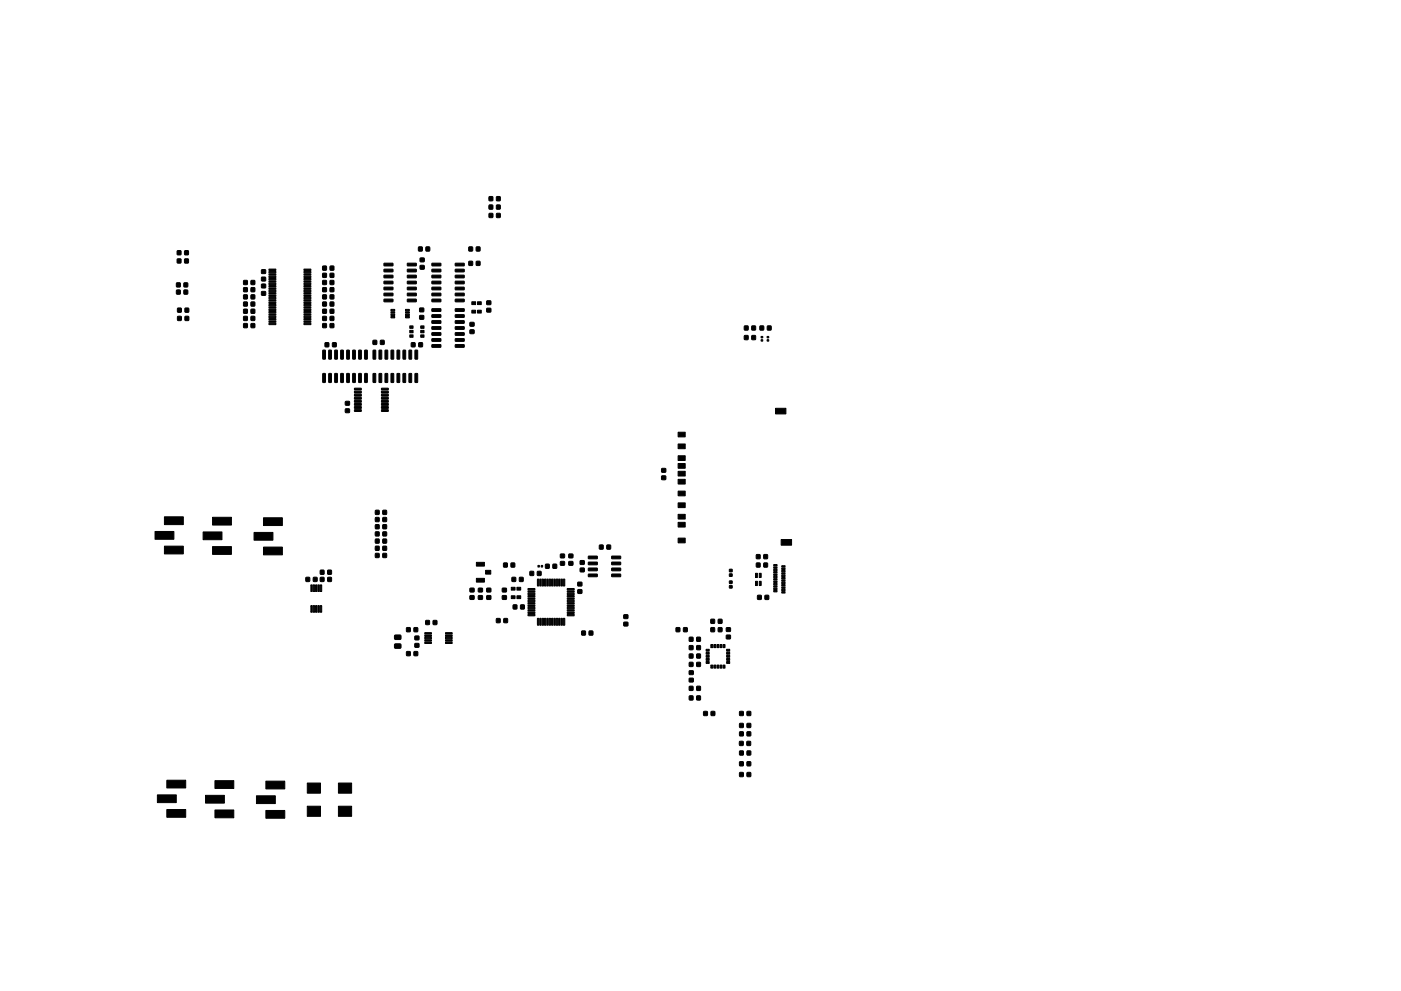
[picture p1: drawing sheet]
<svg xmlns="http://www.w3.org/2000/svg" width="297mm" height="210mm" viewBox="0 0 297 210" stroke-linecap="round" stroke-linejoin="round" font-family="sans-serif">
<g fill="#000" stroke="#000" stroke-width=".21">
<path d="M37.4 60l.8 .1v.8l-.8-.1zM37.6 53.2h.8l-.1 .8h-.7zM37.6 55h.8l-.1 .8h-.7zM39 60l.8 .1v.8l-.8-.1zM39.2 53.2h.7v.8h-.7zM39.2 55h.7v.8h-.7zM51.7 59.5h.7v.9l-.7-.1zM53.2 59.5h.8v.9l-.8-.1zM55.5 57.3l.8-.1v.8h-.8zM55.5 58.8h.8v.8h-.8zM57 59.6h1.4l.1 .2-1.4 .1zM57 59.1h1.4l.1 .2-1.4 .1z"/>
<path d="M57 58.6h1.4l.1 .2-1.4 .1zM57 58.1h1.4l.1 .2-1.4 .1zM57 57.6h1.4l.1 .2-1.4 .1zM57 57.1h1.4l.1 .2-1.4 .1zM64.5 57.1h1.4v.2l-1.4 .1zM64.5 57.6h1.4v.2l-1.4 .1zM64.5 58.1h1.4v.2l-1.4 .1zM64.5 58.6h1.4v.2l-1.4 .1zM64.5 59.1h1.4v.2l-1.4 .1zM64.5 59.6h1.4v.2l-1.4 .1zM68.4 56.5h.8v.8h-.8zM68.4 58h.8v.8h-.8z"/>
<path d="M68.4 59.5h.8v.9l-.8-.1zM70 56.5h.8l-.1 .8h-.7zM70 58h.8l-.1 .8h-.7zM70 59.5h.8l-.1 .9-.7-.1zM81.4 59.7l1.8-.1 .1 .5-.1 .1h-1.7zM81.4 58.4h1.8l.1 .4-.1 .2h-1.7zM81.4 57.1h1.8l.1 .5-.1 .1h-1.7zM81.4 55.9l1.8-.1 .1 .5-.1 .1h-1.7zM86.4 55.9l1.8-.1 .1 .5-.1 .1h-1.7zM86.4 57.1h1.8l.1 .5-.1 .1h-1.7zM86.4 58.4h1.8l.1 .4-.1 .2h-1.7zM86.4 59.7l1.8-.1 .1 .5-.1 .1h-1.7z"/>
<path d="M88.8 52.4h.7v.9l-.8-.1zM89.1 54.8l.8-.1v.8h-.8zM89.1 56.3h.8v.8h-.8zM90.3 52.4h.8v.9l-.8-.1zM91.6 59.7l1.8-.1 .1 .5-.1 .1h-1.7zM91.6 58.4h1.8l.1 .4-.1 .2h-1.7zM91.6 57.1h1.8l.1 .5-.1 .1h-1.7zM91.6 55.9l1.8-.1 .1 .5-.1 .1h-1.7zM96.5 55.9l1.8-.1 .1 .5-.1 .1h-1.7zM96.5 57.1h1.8l.1 .5-.1 .1h-1.7zM96.5 58.4h1.8l.1 .4-.1 .2h-1.7zM96.5 59.7l1.8-.1 .1 .5-.1 .1h-1.7z"/>
<path d="M99.4 52.4h.8v.9l-.8-.1zM99.4 55.5h.8v.8h-.8zM101 52.4h.8l-.1 .9-.7-.1zM101 55.5h.8l-.1 .8h-.7zM103.7 43.5h.8l-.1 .9-.7-.1zM103.7 41.7l.8 .1-.1 .8h-.7zM103.7 45.3h.8l-.1 .8h-.7zM105.3 43.5h.7v.9l-.7-.1zM105.3 41.7l.7 .1v.8h-.7zM105.3 45.3h.8l-.1 .8h-.7zM37.4 61.6h.8v.8h-.8zM37.7 67.1l.7 .1v.8h-.7z"/>
<path d="M37.7 65.4h.7v.8h-.7zM39 61.6h.8v.8h-.8zM39.2 67.1l.8 .1v.8h-.8zM39.2 65.4h.8v.8h-.8zM51.7 68.7h.7v.8h-.7zM51.7 67.1l.7 .1v.8h-.7zM51.7 65.6h.7v.9l-.7-.1zM51.7 64.1h.7v.8h-.7zM51.7 62.6h.7v.8h-.7zM51.7 61.1h.7v.8h-.7zM53.2 68.7h.8v.8h-.8zM53.2 67.1l.8 .1v.8h-.8z"/>
<path d="M53.2 65.6h.8v.9l-.8-.1zM53.2 64.1h.8v.8h-.8zM53.2 62.6h.8v.8h-.8zM53.2 61.1h.8v.8h-.8zM55.5 61.9h.8v.7h-.8zM55.5 60.3h.8v.7l-.8 .1zM57 68.6h1.4l.1 .2-1.4 .1zM57 68.1h1.4l.1 .2-1.4 .1zM57 67.6h1.4l.1 .2-1.4 .1zM57 67.1h1.4l.1 .2-1.4 .1zM57 66.6h1.4l.1 .2-1.4 .1zM57 66.1h1.4l.1 .2-1.4 .1z"/>
<path d="M57 65.6h1.4l.1 .2-1.4 .1zM57 65.1h1.4l.1 .2-1.4 .1zM57 64.6h1.4l.1 .2-1.4 .1zM57 64.1h1.4l.1 .2-1.4 .1zM57 63.6h1.4l.1 .2-1.4 .1zM57 63.1h1.4l.1 .2-1.4 .1zM57 62.6h1.4l.1 .2-1.4 .1zM57 62.1h1.4l.1 .2-1.4 .1zM57 61.6h1.4l.1 .2-1.4 .1zM57 61.1h1.4l.1 .2-1.4 .1zM57 60.6h1.4l.1 .2-1.4 .1zM57 60.1h1.4l.1 .2-1.4 .1z"/>
<path d="M64.5 60.1h1.4v.2l-1.4 .1zM64.5 60.6h1.4v.2l-1.4 .1zM64.5 61.1h1.4v.2l-1.4 .1zM64.5 61.6h1.4v.2l-1.4 .1zM64.5 62.1h1.4v.2l-1.4 .1zM64.5 62.6h1.4v.2l-1.4 .1zM64.5 63.1h1.4v.2l-1.4 .1zM64.5 63.6h1.4v.2l-1.4 .1zM64.5 64.1h1.4v.2l-1.4 .1zM64.5 64.6h1.4v.2l-1.4 .1zM64.5 65.1h1.4v.2l-1.4 .1zM64.5 65.6h1.4v.2l-1.4 .1z"/>
<path d="M64.5 66.1h1.4v.2l-1.4 .1zM64.5 66.6h1.4v.2l-1.4 .1zM64.5 67.1h1.4v.2l-1.4 .1zM64.5 67.6h1.4v.2l-1.4 .1zM64.5 68.1h1.4v.2l-1.4 .1zM64.5 68.6h1.4v.2l-1.4 .1zM68.5 74.3l.5 .1v1.7l-.1 .1-.5-.1zM68.5 79.3h.5v1.7l-.1 .2-.5-.2zM68.4 61.1h.8v.8h-.8zM68.4 62.6h.8v.8h-.8zM68.4 64.1h.8v.8h-.8zM68.4 65.6h.8v.9l-.8-.1z"/>
<path d="M68.4 67.1l.8 .1v.8h-.8zM68.4 68.7h.8v.8h-.8zM68.9 72.7l.8 .1v.8l-.8-.1zM69.7 74.3l.6 .1v1.7l-.1 .1-.5-.1zM69.7 79.3h.6v1.7l-.1 .2-.5-.2zM70 61.1h.8l-.1 .8h-.7zM70 62.6h.8l-.1 .8h-.7zM70 64.1h.8l-.1 .8h-.7zM70 65.6h.8l-.1 .9-.7-.1zM70 67.1l.8 .1-.1 .8h-.7zM70 68.7h.8l-.1 .8h-.7zM70.5 72.7l.8 .1-.1 .8-.7-.1z"/>
<path d="M71 74.3l.5 .1v1.7l-.1 .1-.5-.1zM71 79.3h.5v1.7l-.1 .2-.5-.2zM72.3 74.3l.5 .1v1.7l-.1 .1-.5-.1zM72.3 79.3h.5v1.7l-.1 .2-.5-.2zM73.5 74.3l.6 .1v1.7l-.1 .1-.5-.1zM73.5 79.3h.6v1.7l-.1 .2-.5-.2zM74.8 74.3l.6 .1v1.7l-.2 .1-.4-.1zM74.8 79.3h.6v1.7l-.2 .2-.4-.2zM76.1 74.3l.5 .1v1.7l-.1 .1-.5-.1zM76.1 79.3h.5v1.7l-.1 .2-.5-.2zM77.3 74.3l.6 .1v1.7l-.1 .1-.5-.1zM77.3 79.3h.6v1.7l-.1 .2-.5-.2z"/>
<path d="M79.1 74.3l.6 .1v1.7l-.1 .1-.5-.1zM79.1 79.3h.6v1.7l-.1 .2-.5-.2zM79.1 72.2h.8l-.1 .9-.7-.1zM80.4 74.3l.5 .1v1.7l-.1 .1-.5-.1zM80.4 79.3h.5v1.7l-.1 .2-.5-.2zM80.7 72.2h.7v.9l-.7-.1zM81.7 74.3l.5 .1v1.7l-.1 .1-.5-.1zM81.7 79.3h.5v1.7l-.1 .2-.5-.2zM82.9 67.1h.8v.3h-.8zM82.9 66.6h.8v.3h-.8zM82.9 66.1h.8v.3h-.8zM82.9 65.6h.8v.3h-.8z"/>
<path d="M81.4 63.5h1.8l.1 .4-.1 .1h-1.7zM81.4 62.2h1.8l.1 .5-.1 .1h-1.7zM81.4 61l1.8-.1 .1 .5-.1 .1h-1.7zM82.9 74.3l.6 .1v1.7l-.1 .1-.5-.1zM82.9 79.3h.6v1.7l-.1 .2-.5-.2zM84.2 74.3l.6 .1v1.7l-.2 .1-.4-.1zM84.2 79.3h.6v1.7l-.2 .2-.4-.2zM85.5 74.3l.5 .1v1.7l-.1 .1-.5-.1zM85.5 79.3h.5v1.7l-.1 .2-.5-.2zM86 65.6h.8v.3h-.8zM86 66.1h.8v.3h-.8zM86 66.6h.8v.3h-.8z"/>
<path d="M86 67.1h.8v.3h-.8zM86.9 71h.7v.6h-.7zM86.9 70.1h.7v.5h-.7zM86.9 69.1h.7v.6h-.7zM86.7 74.3l.6 .1v1.7l-.1 .1-.5-.1zM86.7 79.3h.6v1.7l-.1 .2-.5-.2zM87.2 72.7l.8 .1v.8l-.8-.1zM86.4 61l1.8-.1 .1 .5-.1 .1h-1.7zM86.4 62.2h1.8l.1 .5-.1 .1h-1.7zM86.4 63.5h1.8l.1 .4-.1 .1h-1.7zM88 74.3l.6 .1v1.7l-.2 .1-.4-.1zM88 79.3h.6v1.7l-.2 .2-.4-.2z"/>
<path d="M89.2 69.1h.7v.6h-.7zM89.2 70.1h.7v.5h-.7zM89.2 71h.7v.6h-.7zM88.8 72.7l.8 .1-.1 .8-.7-.1zM89 65.4h.8v.7h-.8zM89 67l.8-.1v.8h-.8zM91.6 73.1h1.8l.1 .5-.1 .1h-1.7zM91.6 71.9l1.8-.1 .1 .5-.1 .1h-1.7zM91.6 70.6h1.8l.1 .4-.1 .2h-1.7zM91.6 69.3h1.8l.1 .5-.1 .1h-1.7zM91.6 68.1l1.8-.1 .1 .5-.1 .1h-1.7zM91.6 66.8h1.8l.1 .4-.1 .1h-1.7z"/>
<path d="M91.6 65.5h1.8l.1 .5-.1 .1h-1.7zM91.6 63.5h1.8l.1 .4-.1 .1h-1.7zM91.6 62.2h1.8l.1 .5-.1 .1h-1.7zM91.6 61l1.8-.1 .1 .5-.1 .1h-1.7zM96.5 65.5h1.8l.1 .5-.1 .1h-1.7zM96.5 66.8h1.8l.1 .4-.1 .1h-1.7zM96.5 68.1l1.8-.1 .1 .5-.1 .1h-1.7zM96.5 69.3h1.8l.1 .5-.1 .1h-1.7zM96.5 70.6h1.8l.1 .4-.1 .2h-1.7zM96.5 71.9l1.8-.1 .1 .5-.1 .1h-1.7zM96.5 73.1h1.8l.1 .5-.1 .1h-1.7zM96.5 61l1.8-.1 .1 .5-.1 .1h-1.7z"/>
<path d="M96.5 62.2h1.8l.1 .5-.1 .1h-1.7zM96.5 63.5h1.8l.1 .4-.1 .1h-1.7zM99.7 70h.8v.7l-.8 .1zM99.7 68.4h.8v.8h-.8zM100 64h.8v.6h-.8zM100 65.8h.8v.6h-.8zM101.2 65.8h.8v.6h-.8zM101.2 64h.8v.6h-.8zM103.2 63.9l.8-.1 .1 .8h-.9zM103.2 65.4h.8l.1 .8h-.9zM157.8 71.2h.8v.8h-.8zM157.8 69.2h.8v.8h-.8z"/>
<path d="M159.4 71.2h.8l-.1 .8h-.7zM159.4 69.2h.8l-.1 .8h-.7zM161.4 72.1h.3v.3h-.3zM161.4 71.4h.3v.3h-.3zM161.1 69.2h.8v.8h-.8zM162.7 71.4h.3v.3h-.3zM162.7 72.1h.3v.3h-.3zM162.7 69.2h.8v.8h-.8zM73.2 85.2h.9v.7l-.8 .1zM73.2 86.8h.9v.7h-.8zM75.2 86.9h1.3l.1 .3-1.4 .1zM75.2 86.3h1.3l.1 .3-1.4 .1z"/>
<path d="M75.2 85.6h1.3l.1 .3-1.4 .1zM75.2 85h1.3l.1 .3-1.4 .1zM75.2 84.3h1.3l.1 .3-1.4 .1zM75.2 83.7h1.3l.1 .3-1.4 .1zM75.2 83h1.3l.1 .3-1.4 .1zM75.2 82.4h1.3l.1 .3-1.4 .1zM80.9 82.4h1.4v.3l-1.4 .1zM80.9 83h1.4v.3l-1.4 .1zM80.9 83.7h1.4v.3l-1.4 .1zM80.9 84.3h1.4v.3l-1.4 .1zM80.9 85h1.4v.3l-1.4 .1zM80.9 85.6h1.4v.3l-1.4 .1z"/>
<path d="M80.9 86.3h1.4v.3l-1.4 .1zM80.9 86.9h1.4v.3l-1.4 .1zM140.3 99.4h.8v.7l-.8 .1zM143.8 98.3h1.5v1h-1.5zM143.8 96.7h1.5v1h-1.5zM143.8 94.2h1.5v1h-1.5zM143.8 91.7h1.5v1h-1.5zM164.4 86.6h2.2v1.2h-2.2zM32.9 112.8h4v1.6h-4zM34.9 115.9h4v1.6h-4zM34.9 109.7h4v1.6h-4zM43.1 112.9h4v1.6h-4z"/>
<path d="M45.1 116h4v1.6h-4zM45.1 109.8h4v1.6h-4zM53.9 113h4v1.6h-4zM55.9 116.1h4v1.6h-4zM55.9 109.9h4v1.6h-4zM79.6 117.4l.8 .1-.1 .8-.7-.1zM79.6 115.9h.8l-.1 .9-.7-.1zM79.6 114.4h.8l-.1 .8h-.7zM79.6 112.9h.8l-.1 .8h-.7zM79.6 111.3l.8 .1-.1 .8-.7-.1zM79.6 109.8h.8l-.1 .9-.7-.1zM79.6 108.3h.8l-.1 .8h-.7z"/>
<path d="M81.2 117.4l.7 .1v.8l-.7-.1zM81.2 115.9h.7v.9l-.7-.1zM81.2 114.4h.7v.8h-.7zM81.2 112.9h.7v.8h-.7zM81.2 111.3l.7 .1v.8l-.7-.1zM81.2 109.8h.7v.9l-.7-.1zM81.2 108.3h.7v.8h-.7zM106.8 119.5h.8l-.1 .8h-.7zM108.4 119.5h.7v.8h-.8zM114.1 120h.3l-.1 .3h-.2zM114.8 120h.2v.3h-.2zM115.7 119.7h.7v.9l-.7-.1z"/>
<path d="M117.3 119.7h.7v.9l-.8-.1zM118.8 117.6h.8l.1 .7h-.8zM118.8 119.2l.8-.1 .1 .8h-.8zM120.6 119.2l.8-.1 .1 .8h-.9zM120.6 117.6h.8l.1 .7h-.9zM123 119h.8l.1 .7h-.9zM124.8 119.3l1.7-.1 .2 .5-.2 .1h-1.7zM124.8 118h1.7l.2 .4-.2 .2h-1.7zM127.1 115.7h.8l-.1 .8h-.7zM128.7 115.7h.7v.8h-.7zM129.7 118h1.8l.1 .4-.1 .2h-1.7zM129.7 119.3l1.8-.1 .1 .5-.1 .1h-1.7z"/>
<path d="M140.3 101h.8v.7l-.8 .1zM143.8 114.2h1.5v1h-1.5zM143.8 110.8h1.5v1h-1.5zM143.8 109.1h1.5v1h-1.5zM143.8 106.7h1.5v1h-1.5zM143.8 104.2h1.5v1h-1.5zM143.8 101.7h1.5v1h-1.5zM143.8 100h1.5v1h-1.5zM160.4 117.7h.7v.8h-.7zM160.4 119.5h.7v.8h-.7zM162 117.7h.7v.8h-.8zM162 119.5h.7v.8h-.8z"/>
<path d="M165.6 114.5h2.2v1.2h-2.2zM64.9 122.5h.7v.9l-.7-.1zM65.9 128.5h.3v1.4h-.3zM65.9 124.1h.3v1.4h-.3zM66.4 128.5h.3v1.4h-.3zM66.4 124.1h.3v1.4h-.3zM66.9 128.5h.3v1.4h-.3zM66.9 124.1h.3v1.4h-.3zM66.5 122.5h.7v.9l-.8-.1zM67.4 128.5h.3v1.4h-.3zM67.4 124.1h.3v1.4h-.3zM67.9 128.5h.3v1.4h-.3z"/>
<path d="M67.9 124.1h.3v1.4h-.3zM67.9 121h.8v.8h-.8zM67.9 122.5h.8v.9l-.8-.1zM69.5 121h.8l-.1 .8h-.7zM69.5 122.5h.8l-.1 .9-.7-.1zM83.7 136.7l1.2-.1 .1 .9h-1.3zM83.7 134.8h1.2l.1 .8h-1.3zM86.2 133.2h.8l-.1 .8h-.7zM86.2 138.3h.8l-.1 .8h-.7zM87.8 133.2h.8l-.1 .8h-.7zM87.8 138.3h.8l-.1 .8h-.7zM88 136.6l.8-.1v.8h-.8z"/>
<path d="M88 135h.8v.7h-.8zM90.3 131.7h.7v.8h-.7zM90.1 136.2h1.4v.3h-1.4zM90.1 135.7h1.4v.3h-1.4zM90.1 135.2h1.4v.3h-1.4zM90.1 134.7h1.4v.3h-1.4zM90.1 134.2h1.4v.3h-1.4zM91.9 131.7h.7v.8h-.8zM94.5 134.2h1.4v.3h-1.4zM94.5 134.7h1.4v.3h-1.4zM94.5 135.2h1.4v.3h-1.4zM94.5 135.7h1.4v.3h-1.4z"/>
<path d="M94.5 136.2h1.4v.3h-1.4zM99.7 124.8h.8v.7l-.8 .1zM99.7 126.4h.8v.7l-.8 .1zM101.4 124.8h.8l.1 .7-.8 .1zM101.4 126.4h.8l.1 .7-.8 .1zM101 122.7h1.7v.8h-1.7zM101 119.3h1.7v.8h-1.7zM103.2 126.4h.8l.1 .7-.9 .1zM103.2 124.8h.8l.1 .7-.9 .1zM103 121h1.1v.8h-1.1zM105.3 131.3h.7v.8h-.7zM106.5 126.4h.8l.1 .7-.9 .1z"/>
<path d="M106.5 124.8h.8l.1 .7-.9 .1zM106.8 131.3h.8v.8h-.8zM108.4 124.6h.8v.6h-.8zM108.4 126.4h.8v.6h-.8zM108.6 122.5h.7v.9l-.7-.1zM108.8 128.4h.8v.8h-.8zM109.6 126.4h.8v.6h-.8zM109.6 124.6h.8v.6h-.8zM110.1 122.5h.8v.9l-.8-.1zM110.4 128.4h.8l-.1 .8h-.7zM112.4 121.2l.7 .1v.8h-.7zM112 130.4h1.4v.2l-1.4 .1z"/>
<path d="M112 129.9h1.4v.2l-1.4 .1zM112 129.4h1.4v.2l-1.4 .1zM112 128.9h1.4v.2l-1.4 .1zM112 128.4h1.4v.2l-1.4 .1zM112 127.9h1.4v.2l-1.4 .1zM112 127.4h1.4v.2l-1.4 .1zM112 126.9h1.4v.2l-1.4 .1zM112 126.4h1.4v.2l-1.4 .1zM112 125.9h1.4v.2l-1.4 .1zM112 125.4h1.4v.2l-1.4 .1zM112 124.9h1.4v.2l-1.4 .1zM114 122.9h.2v1.4h-.3z"/>
<path d="M114 131.2h.2v1.5l-.3-.1zM114 121.2l.7 .1v.8h-.8zM114.5 122.9h.2v1.4h-.3zM114.5 131.2h.2v1.5l-.3-.1zM115 122.9h.2v1.4h-.3zM115 131.2h.2v1.5l-.3-.1zM115.5 122.9h.2v1.4h-.3zM115.5 131.2h.2v1.5l-.3-.1zM116 122.9h.2v1.4h-.3zM116 131.2h.2v1.5l-.3-.1zM116.5 122.9h.2v1.4h-.3zM116.5 131.2h.2v1.5l-.3-.1z"/>
<path d="M117 122.9h.2v1.4h-.3zM117 131.2h.2v1.5l-.3-.1zM117.5 122.9h.2v1.4h-.3zM117.5 131.2h.2v1.5l-.3-.1zM118 122.9h.2v1.4h-.3zM118 131.2h.2v1.5l-.3-.1zM118.5 122.9h.2v1.4h-.3zM118.5 131.2h.2v1.5l-.3-.1zM119 122.9h.2v1.4h-.3zM119 131.2h.2v1.5l-.3-.1zM119.5 122.9h.2v1.4h-.3zM119.5 131.2h.2v1.5l-.3-.1z"/>
<path d="M120.3 124.9h1.4v.2l-1.4 .1zM120.3 125.4h1.4v.2l-1.4 .1zM120.3 125.9h1.4v.2l-1.4 .1zM120.3 126.4h1.4v.2l-1.4 .1zM120.3 126.9h1.4v.2l-1.4 .1zM120.3 127.4h1.4v.2l-1.4 .1zM120.3 127.9h1.4v.2l-1.4 .1zM120.3 128.4h1.4v.2l-1.4 .1zM120.3 128.9h1.4v.2l-1.4 .1zM120.3 129.4h1.4v.2l-1.4 .1zM120.3 129.9h1.4v.2l-1.4 .1zM120.3 130.4h1.4v.2l-1.4 .1z"/>
<path d="M122.5 123.5h.8l.1 .8h-.9zM122.5 125.1h.8l.1 .8h-.9zM123 120.6l.8-.1 .1 .8h-.9zM123.3 133.9h.8v.8h-.8zM124.9 133.9h.8v.8h-.8zM124.8 121.8h1.7l.2 .5-.2 .1h-1.7zM124.8 120.6l1.7-.1 .2 .5-.2 .1h-1.7zM129.7 120.6l1.8-.1 .1 .5-.1 .1h-1.7zM129.7 121.8h1.8l.1 .5-.1 .1h-1.7zM132.3 130.5l.8-.1v.8h-.8zM132.3 132h.8v.8h-.8zM143.4 133.2h.7v.8h-.7z"/>
<path d="M144.9 133.2h.8v.8h-.8zM146.2 135.2h.7v.9l-.8-.1zM146.2 137h.7v.8h-.8zM146.2 138.8h.7v.8h-.8zM147.7 135.2h.8v.9l-.8-.1zM147.7 137h.8v.8h-.8zM147.7 138.8h.8v.8h-.8zM149.7 139.7h.7v.4h-.7zM149.7 139.1h.7v.4h-.7zM149.7 138.4h.7v.4h-.7zM149.7 137.8h.7v.4h-.7zM150.7 136.8h.4v.6h-.4z"/>
<path d="M150.7 133.2h.8v.8h-.8zM150.7 131.4h.8v.8h-.8zM151.4 136.8h.4v.6h-.4zM152 136.8h.4v.6h-.4zM152.3 133.2h.8l-.1 .8h-.7zM152.3 131.4h.8l-.1 .8h-.7zM152.7 136.8h.4v.6h-.4zM153.3 136.8h.4v.6h-.4zM154.1 137.8h.6v.4h-.6zM154.1 138.4h.6v.4h-.6zM154.1 139.1h.6v.4h-.6zM154.1 139.7h.6v.4h-.6z"/>
<path d="M154 133.2h.8l.1 .7-.9 .1zM154 134.8h.8l.1 .7h-.9zM154.7 120.8h.5v.5h-.5zM154.7 121.8h.5v.5h-.5zM154.7 124.2h.5v.5l-.5 .1zM154.7 123.3h.5v.5h-.5zM160.2 123.3h.4v.9h-.4zM160.2 121.6h.4v.9h-.4zM160.6 126.3h.8v.9l-.8-.1zM161 121.6h.4v.9h-.4zM161 123.3h.4v.9h-.4zM162.2 126.3h.8l-.1 .9-.7-.1z"/>
<path d="M164 120.3h.7v.3h-.7zM164 121.8h.7v.3h-.7zM164 121.3h.7v.3h-.7zM164 120.8h.7v.3h-.7zM164 119.8h.7v.3h-.7zM164 122.3h.7v.3h-.7zM164 122.8h.7v.3h-.7zM164 123.3h.7v.3h-.7zM164 123.8h.7v.3h-.7zM164 124.3h.7v.3h-.7zM164 124.8h.7v.3h-.7zM164 125.3h.7v.3h-.7z"/>
<path d="M165.7 125.5h.7v.3h-.7zM165.7 125h.7v.3h-.7zM165.7 124.5h.7v.3h-.7zM165.7 124h.7v.3h-.7zM165.7 123.5h.7v.3h-.7zM165.7 123h.7v.3h-.7zM165.7 122.5h.7v.3h-.7zM165.7 122h.7v.3h-.7zM165.7 121.5h.7v.3h-.7zM165.7 121h.7v.3h-.7zM165.7 120.5h.7v.3h-.7zM165.7 120h.7v.3h-.7z"/>
<path d="M146.2 140.6h.7v.8h-.8zM146.2 145.6h.7v.9l-.8-.1zM146.2 147.7h.7v.8h-.8zM146.1 143.9h.9v.7l-.8 .1zM146.1 142.3h.9v.8h-.8zM147.7 140.6h.8v.8h-.8zM147.7 145.6h.8v.9l-.8-.1zM147.7 147.7h.8v.8h-.8zM149.7 140.4h.7v.4h-.7zM149.2 151h.8l-.1 .8h-.7zM150.7 141.1h.4v.7h-.4zM150.8 151h.7v.8h-.7z"/>
<path d="M151.4 141.1h.4v.7h-.4zM152 141.1h.4v.7h-.4zM152.7 141.1h.4v.7h-.4zM153.3 141.1h.4v.7h-.4zM154.1 140.4h.6v.4h-.6zM156.8 157.3h.8l-.1 .9-.7-.1zM156.8 151h.8v.8h-.8zM156.8 153.5h.8v.8h-.8zM156.8 155.3h.8v.8h-.8zM156.8 159.3l.8 .1v.8h-.8zM158.4 157.3h.7v.9l-.7-.1zM158.4 151h.8l-.1 .8h-.7z"/>
<path d="M158.4 153.5h.8l-.1 .8h-.7zM158.4 155.3h.8l-.1 .8h-.7zM158.4 159.3l.8 .1-.1 .8h-.7zM33.4 168.6h4v1.7h-4zM35.4 171.8h4v1.6h-4zM35.4 165.5h4v1.7h-4zM43.6 168.7h4v1.7h-4zM45.6 171.9h4v1.6h-4zM45.6 165.6h4v1.7h-4zM54.4 168.8h4v1.7h-4zM56.4 172h4v1.6h-4zM56.4 165.7h4v1.7h-4z"/>
<path d="M65.1 166.1h2.8v2.2h-2.8zM65.1 171h2.8v2.2h-2.8zM71.8 166.1h2.8v2.2h-2.8zM71.8 171h2.8v2.2h-2.8zM156.8 161.6l.8 .1v.8l-.8-.1zM156.8 163.9h.8v.9l-.8-.1zM158.4 161.6l.8 .1-.1 .8-.7-.1zM158.4 163.9h.8l-.1 .9-.7-.1z"/>
</g>
</svg>
